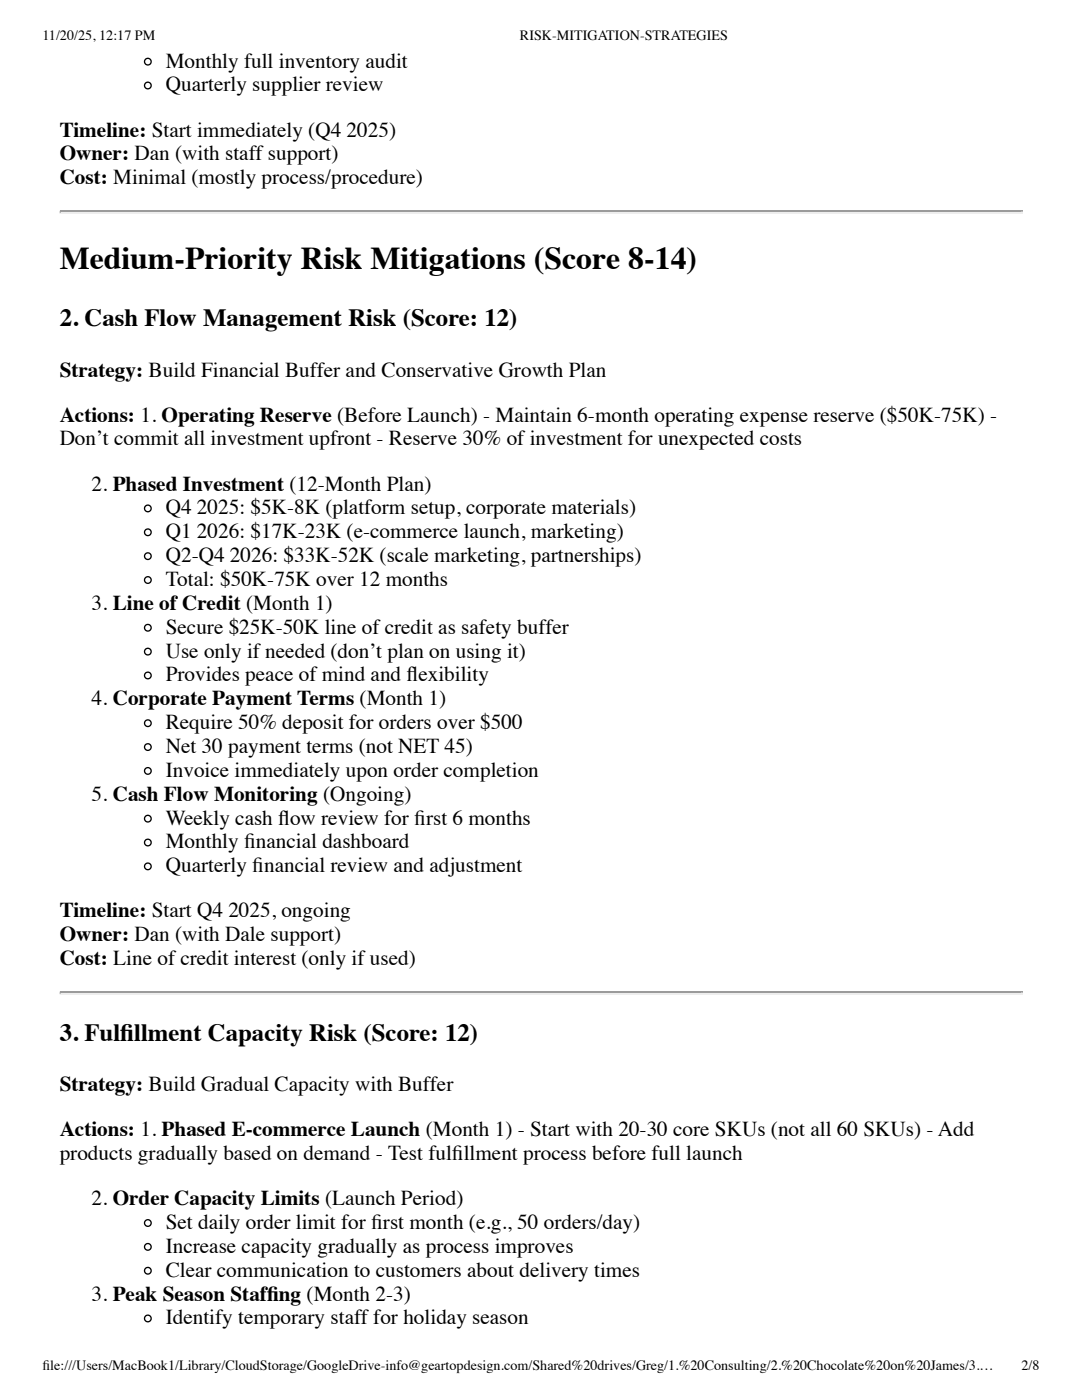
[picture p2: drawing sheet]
<svg xmlns="http://www.w3.org/2000/svg" width="216mm" height="279mm" viewBox="0 0 216 279" stroke-linecap="round" stroke-linejoin="round" font-family="sans-serif">
<defs><g id="words">
<text font-size="6.3" x="11.9" y="53.7">Medium-Priority Risk Mitigations (Score 8-14)</text>
<g font-size="5">
<text x="11.9" y="65.1">2. Cash Flow Management Risk (Score: 12)</text>
<text x="11.9" y="207.7">3. Fulfi llment Capacity Risk (Score: 12)</text>
</g>
<g font-size="4.2">
<text x="33.1" y="13.5">Monthly full inventory audit</text>
<text x="33.1" y="18.3">Quarterly supplier review</text>
<text x="11.9" y="27.3">Timeline: Start immediately (Q4 2025)</text>
<text x="11.9" y="32">Owner: Dan (with staff support)</text>
<text x="11.9" y="36.8">Cost: Minimal (mostly process/procedure)</text>
<text x="11.9" y="75.1">Strategy: Build Financial Buffer and Conservative Growth Plan</text>
<text x="11.9" y="84.1">Actions: 1. Operating Reserve (Before Launch) - Maintain 6-month operating expense reserve ($50K-75K) -</text>
<text x="11.9" y="88.9">Don’t commit all investment upfront - Reserve 30% of investment for unexpected costs</text>
<text x="18.3" y="97.9">2. Phased Investment (12-Month Plan)</text>
<text x="33.1" y="102.7">Q4 2025: $5K-8K (platform setup, corporate materials)</text>
<text x="33.1" y="107.4">Q1 2026: $17K-23K (e-commerce launch, marketing)</text>
<text x="33.1" y="112.2">Q2-Q4 2026: $33K-52K (scale marketing, partnerships)</text>
<text x="33.1" y="116.9">Total: $50K-75K over 12 months</text>
<text x="18.3" y="121.7">3. Line of Credit (Month 1)</text>
<text x="33.1" y="126.5">Secure $25K-50K line of credit as safety buffer</text>
<text x="33.1" y="131.2">Use only if needed (don’t plan on using it)</text>
<text x="33.1" y="136">Provides peace of mind and fl exibility</text>
<text x="18.3" y="140.8">4. Corporate Payment Terms (Month 1)</text>
<text x="33.1" y="145.5">Require 50% deposit for orders over $500</text>
<text x="33.1" y="150.3">Net 30 payment terms (not NET 45)</text>
<text x="33.1" y="155">Invoice immediately upon order completion</text>
<text x="18.3" y="159.8">5. Cash Flow Monitoring (Ongoing)</text>
<text x="33.1" y="164.6">Weekly cash fl ow review for fi rst 6 months</text>
<text x="33.1" y="169.3">Monthly fi nancial dashboard</text>
<text x="33.1" y="174.1">Quarterly fi nancial review and adjustment</text>
<text x="11.9" y="183.1">Timeline: Start Q4 2025, ongoing</text>
<text x="11.9" y="187.9">Owner: Dan (with Dale support)</text>
<text x="11.9" y="192.6">Cost: Line of credit interest (only if used)</text>
<text x="11.9" y="217.8">Strategy: Build Gradual Capacity with Buffer</text>
<text x="11.9" y="226.7">Actions: 1. Phased E-commerce Launch (Month 1) - Start with 20-30 core SKUs (not all 60 SKUs) - Add</text>
<text x="11.9" y="231.5">products gradually based on demand - Test fulfi llment process before full launch</text>
<text x="18.3" y="240.5">2. Order Capacity Limits (Launch Period)</text>
<text x="33.1" y="245.3">Set daily order limit for fi rst month (e.g., 50 orders/day)</text>
<text x="33.1" y="250">Increase capacity gradually as process improves</text>
<text x="33.1" y="254.8">Clear communication to customers about delivery times</text>
<text x="18.3" y="259.6">3. Peak Season Staffi ng (Month 2-3)</text>
<text x="33.1" y="264.3">Identify temporary staff for holiday season</text>
</g>
<g font-size="2.8">
<text x="8.5" y="7.9">11/20/25, 12:17 PM</text>
<text x="103.7" y="7.9">RISK-MITIGATION-STRATEGIES</text>
<text x="8.5" y="273.3">fi le:///Users/MacBook1/Library/CloudStorage/GoogleDrive-info@geartopdesign.com/Shared%20drives/Greg/1.%20Consulting/2.%20Chocolate%20on%20James/3.…</text>
<text x="203.8" y="273.3">2/8</text>
</g>
</g></defs>
<path d="M11.9 42.2h192.1" fill="none" stroke="#9a9a9a" stroke-width=".26"/>
<path d="M11.9 42.5h192.1" fill="none" stroke="#eee" stroke-width=".26"/>
<path d="M203.7 42.3l.3-.2v.5h-.3z" fill="#eee"/>
<path d="M11.9 42.1h.3v.2l-.3 .3z" fill="#9a9a9a"/>
<path d="M11.9 198h192.1" fill="none" stroke="#9a9a9a" stroke-width=".26"/>
<path d="M11.9 198.3h192.1" fill="none" stroke="#eee" stroke-width=".26"/>
<path d="M204 197.9v.5h-.3v-.2z" fill="#eee"/>
<path d="M11.9 197.9h.3v.3l-.3 .2z" fill="#9a9a9a"/>
<g fill="none" stroke="#000" stroke-width=".26">
<circle cx="29.5" cy="17.1" r=".66"/>
<circle cx="29.5" cy="12.3" r=".66"/>
<circle cx="29.5" cy="111" r=".66"/>
<circle cx="29.5" cy="106.2" r=".66"/>
<circle cx="29.5" cy="101.5" r=".66"/>
<circle cx="29.5" cy="115.8" r=".66"/>
<circle cx="29.5" cy="134.8" r=".66"/>
<circle cx="29.5" cy="125.3" r=".66"/>
<circle cx="29.5" cy="130" r=".66"/>
<circle cx="29.5" cy="153.9" r=".66"/>
<circle cx="29.5" cy="144.3" r=".66"/>
<circle cx="29.5" cy="149.1" r=".66"/>
<circle cx="29.5" cy="163.4" r=".66"/>
<circle cx="29.5" cy="168.1" r=".66"/>
<circle cx="29.5" cy="172.9" r=".66"/>
<circle cx="29.5" cy="248.8" r=".66"/>
<circle cx="29.5" cy="253.6" r=".66"/>
<circle cx="29.5" cy="244.1" r=".66"/>
<circle cx="29.5" cy="263.1" r=".66"/>
</g>
<use href="#words"/>
</svg>
